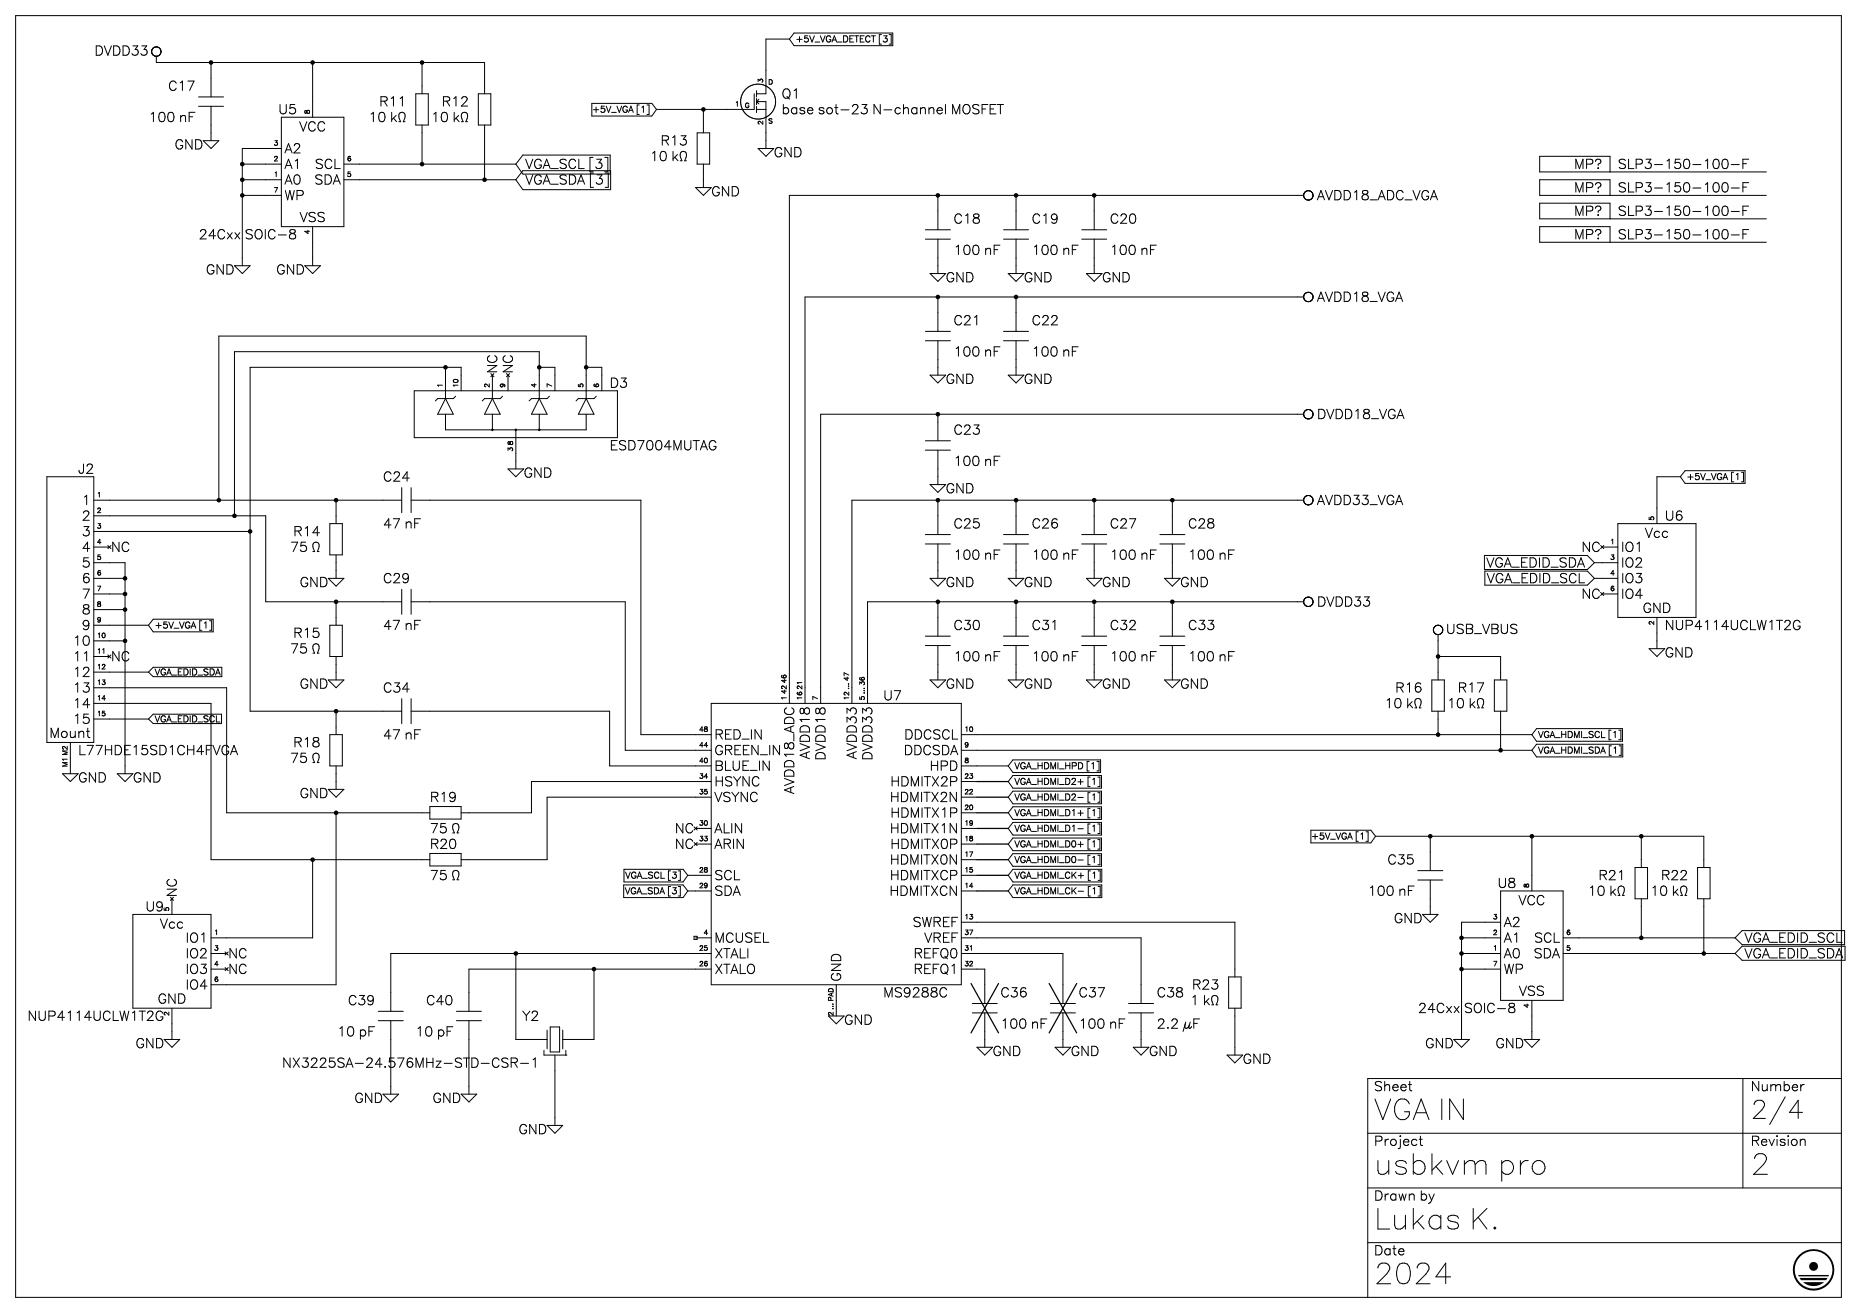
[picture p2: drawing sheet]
<svg xmlns="http://www.w3.org/2000/svg" width="297mm" height="210mm" viewBox="0 0 297 210" stroke-linecap="round" stroke-linejoin="round" font-family="sans-serif">
<defs><g id="words">
<g font-size="5.3">
<text x="219.8" y="179.1">VGA IN</text>
<text x="219.8" y="187.9">usbkvm pro</text>
<text x="280" y="187.9">2</text>
<text x="219.8" y="196.6">Lukas K.</text>
<text x="219.8" y="205.4">2024</text>
</g>
<text font-size="4.6" x="280" y="178.9">2/4</text>
<g font-size="2.4">
<text x="23.7" y="8.9">DVDD33</text>
<text x="75" y="17">R12</text>
<text x="125" y="15.7">Q1</text>
<text x="32.5" y="23.9">GND</text>
<text x="47.5" y="18.2">U5</text>
<text x="50" y="21">VCC</text>
<text x="65" y="19.5">10 kΩ</text>
<text x="75" y="19.5">10 kΩ</text>
<text x="110" y="23.3">R13</text>
<text x="125" y="18.2">base sot-23 N-channel MOSFET</text>
<text x="45.5" y="27">A1</text>
<text x="45.5" y="24.5">A2</text>
<text x="45.5" y="29.5">A0</text>
<text x="54.5" y="29.5">SDA</text>
<text x="84" y="29.5">VGA_SDA [3]</text>
<text x="84" y="27">VGA_SCL [3]</text>
<text x="110" y="25.8">10 kΩ</text>
<text x="123.8" y="25.1">GND</text>
<text x="256.2" y="27">MP?</text>
<text x="258.7" y="27">SLP3-150-100-F</text>
<text x="45.5" y="32">WP</text>
<text x="50" y="35.5">VSS</text>
<text x="113.8" y="31.4">GND</text>
<text x="152.5" y="35.7">C18</text>
<text x="165" y="35.7">C19</text>
<text x="177.5" y="35.7">C20</text>
<text x="210.6" y="32">AVDD18_ADC_VGA</text>
<text x="256.2" y="30.7">MP?</text>
<text x="256.2" y="34.5">MP?</text>
<text x="258.7" y="30.7">SLP3-150-100-F</text>
<text x="258.7" y="34.5">SLP3-150-100-F</text>
<text x="47.5" y="38.2">24Cxx SOIC-8</text>
<text x="152.5" y="40.7">100 nF</text>
<text x="165" y="40.7">100 nF</text>
<text x="177.5" y="40.7">100 nF</text>
<text x="256.2" y="38.2">MP?</text>
<text x="258.7" y="38.2">SLP3-150-100-F</text>
<text x="37.5" y="43.9">GND</text>
<text x="48.7" y="43.9">GND</text>
<text x="151.2" y="45.1">GND</text>
<text x="163.7" y="45.1">GND</text>
<text x="176.2" y="45.1">GND</text>
<text x="152.5" y="52">C21</text>
<text x="165" y="52">C22</text>
<text x="210.6" y="48.2">AVDD18_VGA</text>
<text x="79.5" y="59.7" transform="rotate(-90 79.5 59.7)">NC</text>
<text x="82" y="59.7" transform="rotate(-90 82 59.7)">NC</text>
<text x="152.5" y="57">100 nF</text>
<text x="165" y="57">100 nF</text>
<text x="97.5" y="62">D3</text>
<text x="151.2" y="61.4">GND</text>
<text x="163.7" y="61.4">GND</text>
<text x="97.5" y="72">ESD7004MUTAG</text>
<text x="152.5" y="69.5">C23</text>
<text x="210.6" y="67">DVDD18_VGA</text>
<text x="12.5" y="75.7">J2</text>
<text x="61.2" y="77">C24</text>
<text x="83.8" y="76.4">GND</text>
<text x="152.5" y="74.5">100 nF</text>
<text x="14.5" y="83.2">2</text>
<text x="151.2" y="78.9">GND</text>
<text x="210.6" y="80.7">AVDD33_VGA</text>
<text x="266.3" y="83.2">U6</text>
<text x="14.5" y="88.2">4</text>
<text x="14.5" y="85.7">3</text>
<text x="17.7" y="88.2">NC</text>
<text x="51.2" y="88.2">75 Ω</text>
<text x="51.2" y="85.7">R14</text>
<text x="61.2" y="84.5">47 nF</text>
<text x="152.5" y="89.5">100 nF</text>
<text x="152.5" y="84.5">C25</text>
<text x="165" y="89.5">100 nF</text>
<text x="165" y="84.5">C26</text>
<text x="177.5" y="89.5">100 nF</text>
<text x="177.5" y="84.5">C27</text>
<text x="190" y="89.5">100 nF</text>
<text x="190" y="84.5">C28</text>
<text x="256" y="88.2">NCIO1</text>
<text x="265" y="86">Vcc</text>
<text x="14.5" y="90.7">5</text>
<text x="14.5" y="93.2">6</text>
<text x="14.5" y="95.7">7</text>
<text x="52.5" y="93.9">GND</text>
<text x="61.2" y="93.2">C29</text>
<text x="151.2" y="93.9">GND</text>
<text x="163.7" y="93.9">GND</text>
<text x="176.2" y="93.9">GND</text>
<text x="188.7" y="93.9">GND</text>
<text x="253.5" y="93.2">VGA_EDID_SCL</text>
<text x="253.5" y="90.7">VGA_EDID_SDA</text>
<text x="256" y="95.7">NCIO4</text>
<text x="259.3" y="93.2">IO3</text>
<text x="259.3" y="90.7">IO2</text>
<text x="14.5" y="100.7">9</text>
<text x="14.5" y="98.2">8</text>
<text x="51.2" y="102">R15</text>
<text x="61.2" y="100.7">47 nF</text>
<text x="152.5" y="100.7">C30</text>
<text x="165" y="100.7">C31</text>
<text x="177.5" y="100.7">C32</text>
<text x="190" y="100.7">C33</text>
<text x="210.6" y="97">DVDD33</text>
<text x="231.3" y="101.4">USB_VBUS</text>
<text x="265" y="98">GND</text>
<text x="266.3" y="100.7">NUP4114UCLW1T2G</text>
<text x="14.5" y="105.7">11NC</text>
<text x="14.5" y="103.2">10</text>
<text x="51.2" y="104.5">75 Ω</text>
<text x="152.5" y="105.7">100 nF</text>
<text x="165" y="105.7">100 nF</text>
<text x="177.5" y="105.7">100 nF</text>
<text x="190" y="105.7">100 nF</text>
<text x="266.3" y="105.1">GND</text>
<text x="14.5" y="110.7">13</text>
<text x="14.5" y="108.2">12</text>
<text x="14.5" y="113.2">14</text>
<text x="52.5" y="110.1">GND</text>
<text x="61.2" y="110.7">C34</text>
<text x="127" y="113" transform="rotate(-90 127 113)">AVDD18_ADC</text>
<text x="129.5" y="113" transform="rotate(-90 129.5 113)">AVDD18</text>
<text x="132" y="113" transform="rotate(-90 132 113)">DVDD18</text>
<text x="137" y="113" transform="rotate(-90 137 113)">AVDD33</text>
<text x="139.5" y="113" transform="rotate(-90 139.5 113)">DVDD33</text>
<text x="141.3" y="112">U7</text>
<text x="151.2" y="110.1">GND</text>
<text x="163.7" y="110.1">GND</text>
<text x="176.2" y="110.1">GND</text>
<text x="188.7" y="110.1">GND</text>
<text x="227.5" y="113.2">10 kΩ</text>
<text x="227.5" y="110.7">R16</text>
<text x="237.5" y="113.2">10 kΩ</text>
<text x="11.2" y="118">Mount</text>
<text x="14.5" y="115.7">15</text>
<text x="51.2" y="119.5">R18</text>
<text x="61.2" y="118.2">47 nF</text>
<text x="114.3" y="118.2">RED_IN</text>
<text x="12.5" y="120.7">L77HDE15SD1CH4FVGA</text>
<text x="12.5" y="125.1">GND</text>
<text x="21.3" y="125.1">GND</text>
<text x="51.2" y="122">75 Ω</text>
<text x="114.3" y="123.2">BLUE_IN</text>
<text x="114.3" y="125.7">HSYNC</text>
<text x="114.3" y="120.7">GREEN_IN</text>
<text x="153.2" y="125.7">HDMITX2P</text>
<text x="153.2" y="123.2">HPD</text>
<text x="52.5" y="127.6">GND</text>
<text x="68.8" y="128.2">R19</text>
<text x="114.3" y="128.2">VSYNC</text>
<text x="153.2" y="128.2">HDMITX2N</text>
<text x="153.2" y="130.7">HDMITX1P</text>
<text x="68.8" y="135.7">R20</text>
<text x="68.8" y="133.2">75 Ω</text>
<text x="111" y="133.2">NCALIN</text>
<text x="111" y="135.7">NCARIN</text>
<text x="153.2" y="133.2">HDMITX1N</text>
<text x="153.2" y="135.7">HDMITX0P</text>
<text x="28.3" y="143.5" transform="rotate(-90 28.3 143.5)">NC</text>
<text x="68.8" y="140.7">75 Ω</text>
<text x="114.3" y="140.7">SCL</text>
<text x="114.3" y="143.2">SDA</text>
<text x="153.2" y="143.2">HDMITXCN</text>
<text x="153.2" y="138.2">HDMITX0N</text>
<text x="153.2" y="140.7">HDMITXCP</text>
<text x="226.2" y="138.2">C35</text>
<text x="242.5" y="142">U8</text>
<text x="260" y="143.2">10 kΩ</text>
<text x="270" y="143.2">10 kΩ</text>
<text x="270" y="140.7">R22</text>
<text x="26.2" y="145.7">U9</text>
<text x="27.5" y="148.5">Vcc</text>
<text x="227.5" y="147.6">GND</text>
<text x="240.5" y="148.2">A2</text>
<text x="245" y="144.7">VCC</text>
<text x="33.2" y="155.7">IO3NC</text>
<text x="33.2" y="153.2">IO2NC</text>
<text x="114.3" y="155.7">XTALO</text>
<text x="114.3" y="150.7">MCUSEL</text>
<text x="114.3" y="153.2">XTALI</text>
<text x="153.2" y="153.2">REFQ0</text>
<text x="240.5" y="155.7">WP</text>
<text x="240.5" y="150.7">A1</text>
<text x="240.5" y="153.2">A0</text>
<text x="249.5" y="153.2">SDA</text>
<text x="279" y="150.7">VGA_EDID_SCL</text>
<text x="279" y="153.2">VGA_EDID_SDA</text>
<text x="27.5" y="160.5">GND</text>
<text x="33.2" y="158.2">IO4</text>
<text x="60" y="160.7">C39</text>
<text x="72.5" y="160.7">C40</text>
<text x="134.5" y="157" transform="rotate(-90 134.5 157)">GND</text>
<text x="141.3" y="159.5">MS9288C</text>
<text x="160" y="159.5">C36</text>
<text x="172.5" y="159.5">C37</text>
<text x="185" y="159.5">C38</text>
<text x="195" y="160.7">1 kΩ</text>
<text x="195" y="158.2">R23</text>
<text x="242.5" y="162">24Cxx SOIC-8</text>
<text x="245" y="159.2">VSS</text>
<text x="26.2" y="163.2">NUP4114UCLW1T2G</text>
<text x="26.2" y="167.6">GND</text>
<text x="60" y="165.7">10 pF</text>
<text x="86.2" y="163.2">Y2</text>
<text x="135" y="163.9">GND</text>
<text x="160" y="164.5">100 nF</text>
<text x="172.5" y="164.5">100 nF</text>
<text x="185" y="164.5">2.2 µF</text>
<text x="232.5" y="167.6">GND</text>
<text x="243.7" y="167.6">GND</text>
<text x="158.7" y="168.9">GND</text>
<text x="171.3" y="168.9">GND</text>
<text x="183.8" y="168.9">GND</text>
<text x="198.7" y="170.1">GND</text>
<text x="61.2" y="176.4">GND</text>
<text x="73.7" y="176.4">GND</text>
<text x="219.8" y="174.5">Sheet</text>
<text x="280" y="174.5">Number</text>
<text x="87.5" y="181.4">GND</text>
<text x="219.8" y="183.2">Project</text>
<text x="280" y="183.2">Revision</text>
<text x="219.8" y="192">Drawn by</text>
<text x="219.8" y="200.7">Date</text>
</g>
<g font-size="1.6">
<text x="127.2" y="6.7">+5V_VGA_DETECT [3]</text>
<text x="269.8" y="76.7">+5V_VGA [1]</text>
<text x="24.7" y="100.5">+5V_VGA [1]</text>
<text x="24.7" y="108">VGA_EDID_SDA</text>
<text x="24.7" y="115.5">VGA_EDID_SCL</text>
<text x="246" y="118">VGA_HDMI_SCL [1]</text>
<text x="162.3" y="123">VGA_HDMI_HPD [1]</text>
<text x="162.3" y="125.5">VGA_HDMI_D2+ [1]</text>
<text x="246" y="120.5">VGA_HDMI_SDA [1]</text>
<text x="162.3" y="130.5">VGA_HDMI_D1+ [1]</text>
<text x="162.3" y="128">VGA_HDMI_D2- [1]</text>
<text x="162.3" y="133">VGA_HDMI_D1- [1]</text>
<text x="162.3" y="138">VGA_HDMI_D0- [1]</text>
<text x="162.3" y="135.5">VGA_HDMI_D0+ [1]</text>
<text x="109" y="140.5">VGA_SCL [3]</text>
<text x="109" y="143">VGA_SDA [3]</text>
<text x="162.3" y="140.5">VGA_HDMI_CK+ [1]</text>
<text x="162.3" y="143">VGA_HDMI_CK- [1]</text>
</g>
<g font-size="1.2">
<text x="118.2" y="17">1G</text>
<text x="122" y="13.2" transform="rotate(-90 122 13.2)">3</text>
<text x="122.9" y="13.5">D</text>
<text x="44.5" y="23.3">3</text>
<text x="49.5" y="18.2" transform="rotate(-90 49.5 18.2)">8</text>
<text x="122" y="19.2" transform="rotate(-90 122 19.2)">2</text>
<text x="122.9" y="19.8">S</text>
<text x="44.5" y="25.8">2</text>
<text x="55.5" y="28.2">5</text>
<text x="55.5" y="25.8">6</text>
<text x="49.5" y="36.7" transform="rotate(-90 49.5 36.7)">4</text>
<text x="70.7" y="62" transform="rotate(-90 70.7 62)">1</text>
<text x="73.2" y="62" transform="rotate(-90 73.2 62)">10</text>
<text x="78.2" y="62" transform="rotate(-90 78.2 62)">2</text>
<text x="80.7" y="62" transform="rotate(-90 80.7 62)">9</text>
<text x="85.7" y="62" transform="rotate(-90 85.7 62)">4</text>
<text x="88.2" y="62" transform="rotate(-90 88.2 62)">7</text>
<text x="93.3" y="62" transform="rotate(-90 93.3 62)">5</text>
<text x="95.8" y="62" transform="rotate(-90 95.8 62)">6</text>
<text x="82" y="70.5" transform="rotate(-90 82 70.5)">3 8</text>
<text x="15.5" y="82">2</text>
<text x="15.5" y="79.5">1</text>
<text x="264.5" y="83.2" transform="rotate(-90 264.5 83.2)">5</text>
<text x="15.5" y="87">4</text>
<text x="15.5" y="84.5">3</text>
<text x="15.5" y="89.5">5</text>
<text x="258.2" y="89.5">3</text>
<text x="15.5" y="92">6</text>
<text x="15.5" y="94.5">7</text>
<text x="258.2" y="92">4</text>
<text x="258.2" y="94.5">6</text>
<text x="15.5" y="99.5">9</text>
<text x="15.5" y="97">8</text>
<text x="15.5" y="102">10</text>
<text x="264.5" y="99.2" transform="rotate(-90 264.5 99.2)">2</text>
<text x="15.5" y="104.5">11</text>
<text x="15.5" y="107">12</text>
<text x="15.5" y="109.5">13</text>
<text x="15.5" y="112">14</text>
<text x="125.8" y="112" transform="rotate(-90 125.8 112)">1 42 46</text>
<text x="128.2" y="112" transform="rotate(-90 128.2 112)">16 21</text>
<text x="130.7" y="112" transform="rotate(-90 130.7 112)">7</text>
<text x="135.7" y="112" transform="rotate(-90 135.7 112)">12 ... 47</text>
<text x="138.3" y="112" transform="rotate(-90 138.3 112)">5 ... 36</text>
<text x="10.7" y="119.3" transform="rotate(-90 10.7 119.3)">M1 M2</text>
<text x="15.5" y="114.5">15</text>
<text x="113.2" y="119.5">44</text>
<text x="113.2" y="117">48</text>
<text x="154.2" y="117">10</text>
<text x="154.2" y="119.5">9</text>
<text x="113.2" y="122">40</text>
<text x="154.2" y="124.5">23</text>
<text x="154.2" y="122">8</text>
<text x="113.2" y="132">30</text>
<text x="113.2" y="127">35</text>
<text x="154.2" y="129.5">20</text>
<text x="154.2" y="127">22</text>
<text x="154.2" y="132">19</text>
<text x="113.2" y="134.5">33</text>
<text x="154.2" y="134.5">18</text>
<text x="154.2" y="137">17</text>
<text x="113.2" y="139.5">28</text>
<text x="113.2" y="142">29</text>
<text x="154.2" y="142">14</text>
<text x="154.2" y="139.5">15</text>
<text x="244.5" y="142" transform="rotate(-90 244.5 142)">8</text>
<text x="27" y="145.7" transform="rotate(-90 27 145.7)">5</text>
<text x="34.3" y="149.5">1</text>
<text x="113.2" y="149.5">4</text>
<text x="154.2" y="149.5">37</text>
<text x="154.2" y="147">13</text>
<text x="239.5" y="149.5">2</text>
<text x="239.5" y="147">3</text>
<text x="250.5" y="149.5">6</text>
<text x="34.3" y="154.5">4</text>
<text x="34.3" y="152">3</text>
<text x="113.2" y="154.5">26</text>
<text x="113.2" y="152">25</text>
<text x="154.2" y="154.5">32</text>
<text x="154.2" y="152">31</text>
<text x="250.5" y="152">5</text>
<text x="27" y="161.7" transform="rotate(-90 27 161.7)">2</text>
<text x="34.3" y="157">6</text>
<text x="133.2" y="158" transform="rotate(-90 133.2 158)">2 ... PAD</text>
<text x="244.5" y="160.5" transform="rotate(-90 244.5 160.5)">4</text>
</g>
</g></defs>
<g fill="none" stroke="#000" stroke-width=".16">
<path d="M2.5 2.5h292v205h-292zM15.4 7.3h.5a.8 .8 0 0 1 .5 .8 .8 .8 0 0 1-.5 .7h-.5zM16.7 7.3l.5 1.5 .6-1.5M18.2 7.3h.5a.8 .8 0 0 1 .5 .8 .8 .8 0 0 1-.5 .7h-.5zM19.7 7.3h.5a.8 .8 0 0 1 .5 .8 .8 .8 0 0 1-.5 .7h-.5zM21.3 7.3h.7l-.4 .6a.5 .5 0 0 1 .4 .8 .5 .5 0 0 1-.9-.1M22.5 8.6a.49 .49 0 0 0 .8 .2M22.7 7.3h.8l-.5 .6h.2M24.2 18.2l.3-.2v1.5M25 9v1h52.5v5M25.6 18a.49 .49 0 0 1 .7 .2 .76 .76 0 0 1-.5 1.3 .96 .96 0 0 1-.2-1.5zM27 18a.49 .49 0 0 1 .7 .2 .76 .76 0 0 1-.4 1.3 .96 .96 0 0 1-.3-1.5z"/>
<path d="M28.2 13.3a.55 .55 0 0 0-.7-.3 .55 .55 0 0 0-.4 .5 .66 .66 0 0 0 .2 .7 .66 .66 0 0 0 .7 .2l.2-.3M28.8 13.2l.4-.2v1.5M28.9 18.5v1M28.9 18.7l.3-.2h.4l.1 1M30 13h1l-.7 1.5M30.3 18.7h.5M31.2 18h-.9v1.5M31.7 15.5h4.1M31.7 17h4.1M33.7 10v5.5M33.7 17v4.2M44.8 16.7v1.1a.51 .51 0 0 0 .5 .4 .51 .51 0 0 0 .5-.4v-1.1"/>
<path d="M45 18.7h10v17.5h-10zM46.3 17.9a.49 .49 0 0 0 .8 .2M47.1 16.7h-.7v.7l.2-.2 .5 .1M47.9 19.5l.6 1.5 .6-1.5M50 10v6.2M59.4 18.2l.3-.2v1.5M60.8 18a.49 .49 0 0 1 .7 .2 .76 .76 0 0 1-.5 1.3 .96 .96 0 0 1-.2-1.5zM60.9 16.2l.9-.1 .1-.2v-.3l-.3-.1h-.7v1.5M61.4 16.2l.5 .8M62.6 15.7l.3-.2v1.5M62.6 18v1.5M62.9 18.9l.5 .6"/>
<path d="M63.4 18.5l-.8 .7M64 15.7l.4-.2v1.5M64.6 18a.59 .59 0 0 0-.8 .2 .59 .59 0 0 0 .1 .8l.2 .5h-.3M66.5 20v-5h2v5M67.5 10v5M67.5 20v6.2M70.9 16.2l.9-.1 .1-.2v-.3l-.3-.1h-.7v1.5M71.4 16.2l.5 .8M72.6 15.7l.3-.2v1.5M72.9 18.9l.5 .6M73.4 18.5l-.8 .7M74.4 15.5h-.4l-.1 .3"/>
<path d="M74.5 16.2l-.7 .8h1M74.6 18a.59 .59 0 0 0-.8 .2 .59 .59 0 0 0 .1 .8l.2 .5h-.3M76.5 15v5M77.5 20v8.7M78.5 15v5M94.7 16.5h9.5l.8 1-.8 1.1h-9.5zM94.9 17.5h.9M95.3 17.1v.9M96.7 17h-.5l-.1 .4a.35 .35 0 0 1 .6 0 .35 .35 0 0 1-.1 .5 .35 .35 0 0 1-.5-.1M97 17l.3 1 .4-1M97.8 18h.8M98.7 17l.3 1 .4-1"/>
<path d="M100.3 17.2a.37 .37 0 0 0-.4-.2 .37 .37 0 0 0-.3 .4v.2a.36 .36 0 0 0 .4 .4 .36 .36 0 0 0 .3-.4h-.2M100.5 18l.4-1 .4 1M100.7 17.6h.4M102.2 16.8h-.3v1.5h.3M102.7 17.2l.2-.2v1M103.5 16.8h.3v1.5h-.3M112.5 17.5v3.7M117.8 16.4l.1-.2v.8M118.8 17.6a2.8 2.8 0 0 0 2 1.4M120.6 15v2.5h-15.6M120.8 13.5a2.8 2.8 0 0 0-2.3 2.3M121 17.5h1.5"/>
<path d="M121 16.2h1.5v7.5M121 14.5v1M121 15.7v1M121 17v1M121 16.2l.4 .4M121.2 16.2h.1M121.2 19.5l.1 .3h.1M121.4 15.9l-.4 .3M122 19.4v.5l-.4-.4M122 13.6l.6 .2M122.6 18.7l-.2 .1M122.8 13.9a2.8 2.8 0 0 1 .2 4.6"/>
<path d="M126.3 6.2h-3.8v8.8h-1.5M126.3 6.2l.7 1.1h15.8M142.8 5.3h-15.8l-.7 .9M29.2 22.7a.55 .55 0 0 0-.6-.4 .55 .55 0 0 0-.5 .6 .66 .66 0 0 0 .2 .7 .66 .66 0 0 0 .7 .2l.2-.3v-.2h-.3M30.7 22.3v1.5l-1-1.5v1.5M32 22.4l-.7-.1v1.5h.7M32.1 37.1l.3-.4 .5 .2a.47 .47 0 0 1-.2 .6l-.7 .7h1M34.5 37.7h-1.1l.7-1v1.5M35.9 37.1a.55 .55 0 0 0-.6-.4 .55 .55 0 0 0-.4 .6 .66 .66 0 0 0 .1 .7 .66 .66 0 0 0 .7 .1l.2-.2M36.4 37.2l.7 1M37.1 37.2l-.7 1M37.6 37.2l.8 1"/>
<path d="M38.4 37.2l-.8 1M38.8 26.2h6.2M38.8 31.2h6.2M38.8 28.7h6.2M40.4 36.9a.56 .56 0 0 0-.6-.2 .56 .56 0 0 0-.4 .4l.1 .2 .7 .3 .2 .4a.66 .66 0 0 1-1 0M41.1 36.8a.72 .72 0 0 1 .8 .3 .72 .72 0 0 1-.1 .9 .55 .55 0 0 1-.6 .2 .55 .55 0 0 1-.4-.6 .91 .91 0 0 1 .3-.8zM42.4 36.7v1.5M43.9 30h.5l-.4 .7M43.9 23.1l.3 .2M44 22.5h.4l-.3 .3h.1M44 37.1a.55 .55 0 0 0-.6-.4 .55 .55 0 0 0-.5 .6 .66 .66 0 0 0 .2 .7 .66 .66 0 0 0 .7 .1l.2-.2M44 27.6l.2-.1v.7"/>
<path d="M44.2 25h-.2l-.1 .2M44.2 25.4l-.3 .4h.5M44.5 37.6h1.3M45 23.7h-6.2v17.5M46.9 36.7l-.5 .1a.3 .3 0 0 0 .2 .5l.3 .1M47 37.3a.54 .54 0 0 0-.6 .2 .54 .54 0 0 0 0 .6l.5 .1M48 34l.6 1.5 .5-1.5M50 38.7v2.5M51.5 28.2a.56 .56 0 0 0-.5-.3 .56 .56 0 0 0-.5 .4l.1 .2 .8 .3 .1 .5a.66 .66 0 0 1-1 0M51.6 25.7a.56 .56 0 0 0-.6-.3 .56 .56 0 0 0-.4 .4l.1 .2 .7 .3 .2 .5a.66 .66 0 0 1-1 0M52 28h.5a.8 .8 0 0 1 .5 .7 .8 .8 0 0 1-.5 .8h-.5zM53.1 25.8a.55 .55 0 0 0-.7-.3 .55 .55 0 0 0-.4 .5 .66 .66 0 0 0 .1 .8 .66 .66 0 0 0 .8 .1l.2-.3"/>
<path d="M53.5 29h.7M53.6 25.5v1.5h.8M53.9 28l-.6 1.5M55 26.2h27.5M57.5 28.7h25M82.5 28.7l1.1 1.6h14.1M82.5 26.2l1.1 1.6h14M97.6 24.8h-14l-1.1 1.4M97.7 27.3h-14.1l-1.1 1.4M104.4 24.5l.3-.3v1.5M105.8 24.3a.49 .49 0 0 1 .7 .2 .76 .76 0 0 1-.5 1.2 .96 .96 0 0 1-.2-1.4zM105.9 22.4h.9l.1-.3v-.2l-.3-.2h-.7v1.5"/>
<path d="M106.4 22.4l.5 .8M107.6 22l.3-.3v1.5M107.6 24.2v1.5M107.9 25.1l.5 .6M108.4 24.7l-.8 .7M108.8 22.9a.49 .49 0 0 0 .8 .2M108.9 21.7h.8l-.4 .6h.2M109.6 24.3a.59 .59 0 0 0-.8 .1 .59 .59 0 0 0 .1 .8l.2 .5h-.3M111.3 30h2.5l-1.3 1.2zM111.5 21.2v5M112.5 26.2v3.8M113.5 21.2v5"/>
<path d="M121.2 23.7h2.6l-1.3 1.3zM148 36.7h4M148 38.2h4M150 31.2v5.5M150 38.2v5.5M160.5 36.7h4M160.5 38.2h4M162.5 31.2v5.5M162.5 38.2v5.5M173 36.7h4M173 38.2h4M175 31.2v5.5"/>
<path d="M175 38.2v5.5M208.5 31.2h-82.2v78.8M208.5 31.2v.1M208.5 31.3l.2 .5 .5 .2M208.6 31l-.1 .2M208.6 30.9v.1M208.9 30.6l-.3 .3M208.9 30.6h.1M209.2 30.5l-.3 .1M209.2 32h.1M209.2 30.5l.6 .2M209.2 30.5h.1"/>
<path d="M209.5 31.9l-.3 .1M209.6 31.9h-.1M209.8 31.8l-.2 .1M252 27v-1.5l.6 1.5 .6-1.5v1.5M252 30.7v-1.5l.6 1.5 .6-1.5v1.5M252 34.5v-1.5l.6 1.5 .6-1.5v1.5M252 38.2v-1.5l.6 1.5 .6-1.5v1.5M253.7 26.2h.7a.39 .39 0 0 0 .4-.3 .39 .39 0 0 0-.4-.4h-.7v1.5M253.7 30h.7a.39 .39 0 0 0 .4-.4 .39 .39 0 0 0-.4-.4h-.7v1.5M253.7 33.7h.7a.39 .39 0 0 0 .4-.3 .39 .39 0 0 0-.4-.4h-.7v1.5M253.7 37.5h.7a.39 .39 0 0 0 .4-.4 .39 .39 0 0 0-.4-.4h-.7v1.5M255.6 26.8v.2z"/>
<path d="M255.6 38.1v.1zM255.6 30.6v.1zM255.6 34.3v.2zM255.8 25.5h-.5l-.1 .3M255.8 29.2l-.5 .1-.1 .3M255.8 33h-.5l-.1 .3M255.8 36.7l-.5 .1-.1 .3M255.9 26.1l-.3 .1v.3M255.9 29.9l-.3 .1v.2M255.9 33.6l-.3 .1v.3M255.9 37.4l-.3 .1v.2M257.5 25h-11.3v2.5h36.3"/>
<path d="M257.5 28.7h-11.3v2.5h36.3M257.5 32.5h-11.3v2.5h36.3M257.5 36.2h-11.3v2.5h36.3M278.8 26.2h.5M278.8 37.4h.5M278.8 29.9h.5M278.8 33.7h.5M279.7 25.5h-.9v1.5M279.7 29.2h-.9v1.5M279.7 33h-.9v1.5M279.7 36.7h-.9v1.5M34.2 42.7a.55 .55 0 0 0-.6-.4 .55 .55 0 0 0-.5 .6 .66 .66 0 0 0 .2 .7 .66 .66 0 0 0 .7 .2l.2-.3v-.2h-.3"/>
<path d="M35.7 42.3v1.5l-1-1.5v1.5M37 42.4l-.7-.1v1.5h.7M45.5 42.7a.55 .55 0 0 0-.7-.4 .55 .55 0 0 0-.4 .6 .66 .66 0 0 0 .1 .7 .66 .66 0 0 0 .7 .2l.3-.3v-.2h-.4M47 42.3v1.5l-1-1.5v1.5M48.2 42.4l-.7-.1v1.5h.7M71.3 58.7v5M78.8 60v3.7M81.2 60v2.5M86.3 58.7h2.4v3.8M93.7 58.7h2.6v3.8M148 53h4M148 54.5h4"/>
<path d="M148.7 60h2.5l-1.2 1.2zM148.7 43.7h2.5l-1.2 1.3zM150 47.5v5.5M150 54.5v5.5M160.5 53h4M160.5 54.5h4M161.2 60h2.5l-1.2 1.2zM161.2 43.7h2.5l-1.2 1.3zM162.5 47.5v5.5M162.5 54.5v5.5M173.7 43.7h2.5l-1.2 1.3zM208.5 47.5h-79.7v62.5"/>
<path d="M208.5 47.5v.2M208.5 47.3v.2M208.5 47.7h.1M208.5 47.3h.1M208.5 47.7l.2 .4M208.7 48.1h.1M208.8 48.1l.1 .1M208.9 46.8l-.4 .5M208.9 48.2h.1M208.9 46.8h.1M208.9 48.2h.3M209.2 46.8h-.3"/>
<path d="M209.2 48.2h.1M209.2 46.8h.3M209.2 46.8h.1M209.5 48.2h-.3M209.5 46.8h.1M209.6 48.2h-.1M209.6 46.8l.1 .1M209.7 46.9h.1M209.7 46.9l.1 .1M209.8 48l-.2 .2M209.8 47h.1M209.8 48h.1"/>
<path d="M7.5 76.2h7.5v42.5h-7.5zM13.5 79.5l.4-.3v1.5M15 80h49.2M53.7 80v3.7M64.2 78v4M65.8 80h36.7v37.5h11.3M65.8 78v4M66.2 62.5h32.6v7.5h-32.6zM71.3 63.7l1.2 2.5h-2.5zM71.3 66.2v2.5h22.4v-2.5M72.9 63.4l-.4 .3h-2.5l-.4 .4M73.7 62.5v-3.8h-33.7v55h24.2"/>
<path d="M78.8 66.2v2.5M78.8 63.7l1.2 2.5h-2.5zM80.4 63.4l-.4 .3h-2.5l-.4 .4M81.2 70.8l.2 .3 .1-.1 .1-.2M81.2 72v-.4l.3 .3a.25 .25 0 0 1 .4-.2 .25 .25 0 0 1 0 .4M81.2 75h2.6l-1.3 1.2zM81.5 70.7l.3 .4 .2-.1v-.2M82.5 68.7v6.3M86.3 63.7l1.2 2.5h-2.5zM86.3 63.7v-7.5h-48.8v26.3M86.3 66.2v2.5M87.9 63.4l-.4 .3h-2.5l-.4 .4"/>
<path d="M93.7 63.7v-10h-58.7v26.3M93.7 63.7l1.3 2.5h-2.5zM95.4 63.4l-.4 .3h-2.5l-.4 .4M148 70.5h4M148 72h4M148.7 77.5h2.5l-1.2 1.2zM150 66.2v4.3M150 72v5.5M150 80v5.5M162.5 80v5.5M175 80v5.5M187.5 80v5.5"/>
<path d="M208.5 80h-72.3v30M208.5 66.2h-77.3v43.8M208.5 80v.1M208.5 66.2v.2M208.5 66.4h.1M208.5 66.4l.2 .4M208.5 79.7v.3M208.6 79.7h-.1M208.6 79.6v.1M208.6 65.8l-.1 .4M208.6 79.6h.1M208.6 65.8h.1"/>
<path d="M208.7 66.8h.1M208.8 66.8l.4 .2M208.9 79.3l-.3 .3M208.9 65.6l-.3 .2M208.9 79.3h.1M208.9 65.6h.1M209.2 79.3h-.3M209.2 65.5l-.3 .1M209.2 67h.1M209.2 79.3l.5 .1M209.2 79.3h.1M209.2 65.5l.3 .1"/>
<path d="M209.2 65.5h.1M209.5 66.9l-.3 .1M209.5 65.6h.1M209.6 66.9h-.1M209.6 65.6h.1M209.7 79.4h.1M209.7 65.6v.1M209.7 79.4l.1 .1M209.7 65.7h.1M209.8 66.8l-.2 .1M209.8 79.5h.1M209.8 65.7h.1"/>
<path d="M209.8 66.8h.1M209.8 65.7l.2 .3M209.9 66.7l-.1 .1M209.9 66.6v.1M210 66h.1M210 66v.4M210 66.4l-.1 .2M210 66.4h.1M268.8 76.2h-3.8v7.5M268.8 76.2l.7 1.1h9.6M279.1 75.3h-9.6l-.7 .9M13.3 85.4a.44 .44 0 0 0 .6 .3"/>
<path d="M13.3 90.4a.44 .44 0 0 0 .6 .3M13.3 94.2h1l-.7 1.5M13.4 92.7v.3l.5 .2M13.4 84.2h.8l-.4 .6h.2M13.9 92.3a.47 .47 0 0 0-.5 .4M13.9 81.7l-.4 .1-.1 .3M13.9 91.7h-.1a.76 .76 0 0 0-.4 1M13.9 96.7l-.5 .1a.3 .3 0 0 0 .2 .5l.3 .1M14 86.7l-.7 1h1.1M14 82.5l-.7 .7h1M14 99.3a.47 .47 0 0 0-.7 .4 .47 .47 0 0 0 .7 .4M14 97.3a.54 .54 0 0 0-.6 .2 .54 .54 0 0 0 0 .6l.5 .1"/>
<path d="M14.1 89.2h-.7v.7l.5-.2M15 87.5h2.5M15 85h25M15 82.5h27.5v13.7h21.7M15 90h5v33.7M15 92.5h5M15 100h8.8M15 95h5M15 97.5h5M23.8 100l.7 1.1h9.6M34.1 99h-9.6l-.7 1M46.6 86.7h1l-.7 1.5"/>
<path d="M47.2 84.9h.8l.2-.3-.1-.2-.3-.2h-.6v1.5M47.7 84.9l.5 .8M48.8 84.5l.4-.3v1.5M48.9 86.7h-.7l-.1 .7a.53 .53 0 0 1 .8-.1 .53 .53 0 0 1-.1 .8 .53 .53 0 0 1-.8-.2M49.2 92.7a.55 .55 0 0 0-.6-.4 .55 .55 0 0 0-.5 .6 .66 .66 0 0 0 .2 .7 .66 .66 0 0 0 .7 .2l.2-.3v-.2h-.3M50.6 86.7a.61 .61 0 0 0-.6 .3 .61 .61 0 0 0 .1 .7l.2 .5h-.3M50.7 92.3v1.5l-1-1.5v1.5M50.7 84.2l-.7 1h1.1M52 92.4l-.7-.1v1.5h.7M52.7 83.7v5M52.7 100v5M53.7 88.7v2.5"/>
<path d="M53.7 96.2v3.8M54.8 83.7v5M54.8 100v5M64.2 94.2v4M65.8 94.2v4M65.8 96.2h34.2v23.8h13.8M148 85.5h4M148 87h4M148.7 92.5h2.5l-1.2 1.2zM150 87v5.5M150 96.2v5.5M160.5 85.5h4"/>
<path d="M160.5 87h4M161.2 92.5h2.5l-1.2 1.2zM162.5 87v5.5M162.5 96.2v5.5M173 85.5h4M173 87h4M173.7 92.5h2.5l-1.2 1.2zM175 87v5.5M175 96.2v5.5M185.5 85.5h4M185.5 87h4M186.3 92.5h2.4l-1.2 1.2z"/>
<path d="M187.5 87v5.5M187.5 96.2v5.5M208.5 96.2h-69.7v13.8M208.5 96.2v.3M208.5 80.1h.1M208.5 96.1v.1M208.5 80.1l.1 .3M208.5 96.1h.1M208.5 96.5h.1M208.6 96.5v.2M208.6 80.4h.1M208.6 95.9l-.1 .2"/>
<path d="M208.6 80.4l.1 .1M208.6 95.9h.1M208.6 96.7h.1M208.6 96.7l.3 .2M208.7 80.5h.1M208.7 95.8l-.1 .1M208.7 80.5v.1M208.7 95.7v.1M208.7 80.6h.1M208.7 95.7h.1M208.8 80.6l.3 .1h.4M208.8 95.7h-.1"/>
<path d="M208.9 96.9h.1M208.9 96.9l.3 .1M209.2 97h.1M209.5 95.6l-.4-.1-.3 .2M209.5 95.6h.1M209.6 80.7h-.1M209.6 95.6l.4 .5M209.7 96.9l-.5 .1M209.7 96.8v.1M209.8 96.8h-.1M209.8 80.5l-.2 .2M209.8 96.8h.1"/>
<path d="M209.9 96.5l-.1 .3M210 96.5h-.1M210 96.1h.1M210 96.1v.4M237.8 89.2l.6 1.5 .5-1.5M237.9 91.7l.5 1.5 .6-1.5M240.3 89.6a.55 .55 0 0 0-.6-.4 .55 .55 0 0 0-.5 .6 .66 .66 0 0 0 .2 .7 .66 .66 0 0 0 .7 .1l.2-.2v-.3h-.4M240.4 92.1a.55 .55 0 0 0-.7-.4 .55 .55 0 0 0-.4 .6 .66 .66 0 0 0 .1 .7 .66 .66 0 0 0 .7 .1l.3-.2v-.3h-.4M240.6 90.7l.5-1.5 .6 1.5M240.6 93.2l.6-1.5 .6 1.5M240.8 90.2h.7M240.9 92.7h.7"/>
<path d="M241.9 90.7h1.1M241.9 93.2h1.2M243.4 89.9h.5M243.4 92.4h.6M244.3 89.2h-.9v1.5h.9M244.4 91.7h-1v1.5h1M244.7 89.2h.5a.8 .8 0 0 1 .5 .8 .8 .8 0 0 1-.5 .7h-.5zM244.8 91.7h.5a.8 .8 0 0 1 .5 .8 .8 .8 0 0 1-.5 .7h-.5zM246.2 89.2v1.5M246.3 91.7v1.5M246.8 89.2h.5a.8 .8 0 0 1 .5 .8 .8 .8 0 0 1-.5 .7h-.5zM246.9 91.7h.5a.8 .8 0 0 1 .5 .8 .8 .8 0 0 1-.5 .7h-.5z"/>
<path d="M248.1 90.7h1.1M248.1 93.2h1.2M250.5 89.4a.56 .56 0 0 0-.5-.2 .56 .56 0 0 0-.5 .4l.1 .2 .8 .3 .1 .4a.66 .66 0 0 1-1 0M250.6 91.9a.56 .56 0 0 0-.6-.2 .56 .56 0 0 0-.4 .4l.1 .2 .7 .3 .2 .4a.66 .66 0 0 1-1 0M251 89.2h.5a.8 .8 0 0 1 .5 .8 .8 .8 0 0 1-.5 .7h-.5zM252.1 92.1a.55 .55 0 0 0-.7-.4 .55 .55 0 0 0-.4 .6 .66 .66 0 0 0 .1 .7 .66 .66 0 0 0 .8 .1l.2-.2M252.5 90.2h.7M252.6 91.7v1.5h.8M252.9 89.2l-.6 1.5M253.9 88.8h-16.5v2.3h16.5M253.9 91.3h-16.4v2.3h16.4M254.2 86.7v1.5l-1-1.5v1.5"/>
<path d="M254.2 94.2v1.5l-1-1.5v1.5M254.8 94.6a.75 .75 0 0 0 .6 1.1M255.4 86.7a.78 .78 0 0 0-.7 .6 .78 .78 0 0 0 .3 .8M258.7 83.7h12.6v15h-12.6zM263.1 84.5l.6 1.5 .6-1.5M263.2 96.5a.79 .79 0 0 0-.3 .9 .79 .79 0 0 0 .7 .6 .51 .51 0 0 0 .4-.6h-.4M263.8 99.5v.2l.1 .1M263.8 96.5l.2 .3M264.5 99.4v.5l-.4-.4M265 98.7v5M8.2 118v-1.5l.6 1.5 .5-1.5v1.5M10 119.5v.2l.2 .1"/>
<path d="M10.7 119.4v.5l-.3-.4M11.3 118.7v5M12.1 109.5l.3-.3v1.5M12.1 102l.3-.3v1.5M12.1 104.5l.3-.3v1.5M12.1 107l.3-.3v1.5M12.1 112l.3-.3v1.5M12.1 114.5l.3-.3v1.5M13.3 110.4a.49 .49 0 0 0 .8 .2M13.4 100.5a.44 .44 0 0 0 .6 .1M13.4 109.2h.8l-.4 .6h.2M13.5 104.5l.4-.3v1.5"/>
<path d="M13.9 106.7l-.4 .1-.1 .3M14 107.5l-.7 .7h1M14 111.7l-.7 1h1.1M14.1 101.8a.49 .49 0 0 0-.7 .2 .76 .76 0 0 0 .5 1.2l.2-.1M14.1 114.2h-.7v.7l.2-.2 .5 .1M17.5 112.5h16.2v25h35.1M17.5 110h18.7v20h32.6M17.5 115h6.3M17.5 102.5h2.5M17.5 107.5h6.3M23.8 115l.7 .7h10.9M23.8 107.5l.7 .7h11"/>
<path d="M35.4 114.2h-10.9l-.7 .8M35.5 106.7h-11l-.7 .8M46.6 103h1l-.7 1.5M47.2 101.2l.8-.1 .2-.2-.1-.3-.3-.1h-.6v1.5M47.2 118.7l.8-.1 .2-.2-.1-.3-.3-.1h-.6v1.5M47.7 118.7l.5 .8M47.7 101.2l.5 .8M48.8 118.2l.4-.2v1.5M48.8 100.7l.4-.2v1.5M48.9 103h-.7l-.1 .6a.53 .53 0 0 1 .8 0 .53 .53 0 0 1-.1 .8 .53 .53 0 0 1-.8-.2M49.2 108.9a.55 .55 0 0 0-.6-.3 .55 .55 0 0 0-.5 .6 .66 .66 0 0 0 .2 .7 .66 .66 0 0 0 .7 .1l.2-.3v-.2h-.3M50 101.7a.44 .44 0 0 0 .6 .3"/>
<path d="M50.6 103a.61 .61 0 0 0-.6 .3 .61 .61 0 0 0 .1 .7l.2 .5h-.3M50.7 118h-.5a.3 .3 0 0 0 .1 .5l.5 .2M50.7 108.6v1.5l-1-1.5v1.5M50.7 118.5a.54 .54 0 0 0-.6 .3 .54 .54 0 0 0 .1 .6l.5 .1M50.9 100.5h-.7l-.1 .6 .3-.1h.4M52 108.7l-.7-.1v1.5l.7-.1M52.7 117.5v5M53.7 105v2.5M53.7 113.7v3.8M54.8 117.5v5M64.2 111.7v4M65.8 111.7v4"/>
<path d="M65.8 113.7h31.7v8.8h16.3M112.5 116.7h-.6l.4-.5v.8M112.5 119.2h-.6l.4-.5v.8M113 116.2l-.3 .2v.1l.2 .1M113 116.5l-.4 .2 .1 .3h.3M113 118.7l-.4 .5h.6M113.8 112.5h40v45h-40zM125.5 113.6a.75 .75 0 0 0 .7 .7 .75 .75 0 0 0 .8-.7M125.5 115a.84 .84 0 0 1 1.5 .2v.5h-1.5zM126.5 116.3v.7M126.9 118.9v.7M127 117.4v1.1"/>
<path d="M127 116.1l-1.5 .5 1.5 .6M128 118.9l1.5 .6-1.5 .6M128 113.6v.5a.3 .3 0 0 0 .5-.2l.1-.3M128.2 117.7a.84 .84 0 0 1 1.3 .4v.5h-1.5v-.5zM128.2 116.2a.84 .84 0 0 1 1.3 .4v.5h-1.5v-.5zM129.5 113.6v.3a.43 .43 0 0 1-.5 .3 .43 .43 0 0 1-.4-.4M129.5 115.1h-1.5l.2 .3M130.5 118.9l1.5 .6-1.5 .6M130.7 117.7a.84 .84 0 0 1 1.3 .4v.5h-1.5v-.5zM130.7 116.2a.84 .84 0 0 1 1.3 .4v.5h-1.5v-.5zM131 113.5a.54 .54 0 0 0 .3 .6 .54 .54 0 0 0 .6 0l.1-.5M131.2 113.4l-.2 .5a.3 .3 0 0 1-.5 .2v-.5"/>
<path d="M132 115.1h-1.5l.2 .3M135.5 115.5v-.8l.5 .4a.5 .5 0 0 1 .8-.3 .5 .5 0 0 1-.1 .8M135.5 118.9l1.5 .6-1.5 .6M135.5 113.3v.8M135.5 117.9a.84 .84 0 0 1 1.5 .2v.5h-1.5zM135.5 116.4a.84 .84 0 0 1 1.5 .2v.5h-1.5zM137 113.6a.44 .44 0 0 1-.3 .6M138 115.5v-.8l.5 .4a.5 .5 0 0 1 .8-.3 .5 .5 0 0 1-.1 .8M138 118.9l1.5 .6-1.5 .6M138 116.4a.84 .84 0 0 1 1.5 .2v.5h-1.5zM138 117.9a.84 .84 0 0 1 1.5 .2v.5h-1.5zM138.5 113.5v.2l-.5-.4v.8"/>
<path d="M139.4 113.4l.1 .2a.44 .44 0 0 1-.3 .6M144.8 119.2h.5a.8 .8 0 0 1 .5 .8 .8 .8 0 0 1-.5 .7h-.5zM144.9 116.7h.5a.8 .8 0 0 1 .5 .8 .8 .8 0 0 1-.5 .7h-.5zM146.3 119.2h.5a.8 .8 0 0 1 .5 .8 .8 .8 0 0 1-.5 .7h-.5zM146.4 116.7h.5a.8 .8 0 0 1 .5 .8 .8 .8 0 0 1-.5 .7h-.5zM148 101.7h4M148 103.2h4M148.7 108.7h2.5l-1.2 1.3zM148.8 119.6a.55 .55 0 0 0-.6-.4 .55 .55 0 0 0-.4 .6 .66 .66 0 0 0 .1 .7 .66 .66 0 0 0 .7 .1l.2-.2M148.9 117.1a.55 .55 0 0 0-.6-.4 .55 .55 0 0 0-.5 .6 .66 .66 0 0 0 .2 .7 .66 .66 0 0 0 .7 .1l.2-.2M150 103.2v5.5M150.3 119.4a.56 .56 0 0 0-.6-.2 .56 .56 0 0 0-.5 .4l.2 .2 .7 .3 .2 .4a.66 .66 0 0 1-1.1 0"/>
<path d="M150.3 116.9a.56 .56 0 0 0-.5-.2 .56 .56 0 0 0-.5 .4l.2 .2 .7 .3 .1 .4a.66 .66 0 0 1-1 0M150.8 119.2h.4a.8 .8 0 0 1 .6 .8 .8 .8 0 0 1-.6 .7h-.4zM151.8 117.1a.55 .55 0 0 0-.6-.4 .55 .55 0 0 0-.4 .6 .66 .66 0 0 0 .1 .7 .66 .66 0 0 0 .7 .1l.2-.2M152.3 116.7v1.5h.9M153.8 117.5h91.2M153.8 120h91.2M160.5 101.7h4M160.5 103.2h4M161.2 108.7h2.5l-1.2 1.3zM162.5 103.2v5.5M173 101.7h4M173 103.2h4"/>
<path d="M173.7 108.7h2.5l-1.2 1.3zM175 103.2v5.5M185.5 101.7h4M185.5 103.2h4M186.3 108.7h2.4l-1.2 1.3zM187.5 103.2v5.5M221.9 112l.3-.3v1.5M223.3 111.8a.49 .49 0 0 1 .7 .2 .76 .76 0 0 1-.5 1.2 .96 .96 0 0 1-.2-1.4zM223.4 109.9h.9l.1-.3v-.2l-.3-.2h-.7v1.5M223.9 109.9l.5 .8M225.1 109.5l.3-.3v1.5M225.1 111.7v1.5"/>
<path d="M225.4 112.6l.5 .6M225.9 112.2l-.8 .7M226.4 110.2v.3a.47 .47 0 0 0 .7 .1M226.9 109.2h-.1a.76 .76 0 0 0-.4 1M227.1 109.9a.47 .47 0 0 0-.7 .3M227.1 111.8a.59 .59 0 0 0-.8 .1 .59 .59 0 0 0 .1 .8l.2 .5h-.3M229 108.7v5M229.3 100.9h.1M229.3 100.9v.2M229.3 100.5v.4M229.3 100.5h.1M229.3 101.1h.1"/>
<path d="M229.4 101.1v.1M229.4 100.3l-.1 .2M229.4 100.3h.1M229.4 101.2v.1M229.4 101.3h.1M229.5 101.3h.1M229.5 101.3l.1 .1M229.6 101.4h.1M229.6 101.4l.3 .1M229.9 101.5h.1M229.9 100l-.5 .3M229.9 100l.6 .2"/>
<path d="M229.9 100h.1M230 101.5v7.2M230 113.7v3.8M230 105h10v3.7M230.3 101.4l-.3 .1M230.3 101.4h.1M230.4 101.4h-.1M230.4 101.4h.1M230.5 100.2h.1M230.6 100.2v.1M230.6 101.2l-.2 .2M231 108.7v5"/>
<path d="M233.4 109.9h.9l.1-.3v-.2l-.3-.2h-.7v1.5M233.9 109.9l.5 .8M235.1 109.5l.3-.3v1.5M235.4 112.6l.5 .6M235.9 112.2l-.8 .7M236.3 109.2h1l-.7 1.5M237.1 111.8a.59 .59 0 0 0-.8 .1 .59 .59 0 0 0 .1 .8l.2 .5h-.3M239 113.7v-5h2v5M240 113.7v6.3M245 117.5l.8 1.1h13.7M245 120l.8 1.1h13.7M259.5 116.5h-13.7l-.8 1"/>
<path d="M259.5 119h-13.7l-.8 1M263.8 103.7h2.5l-1.3 1.3zM10 123.7h2.5l-1.2 1.3zM10.7 122h-.7l.7 .2-.7 .3h.7M10.7 121.4h-.7l.1 .2M10.7 120.1h-.7l.7 .3-.7 .3h.7M18.7 123.7h2.6l-1.3 1.3zM46.6 120.5h1l-.7 1.5M48.9 120.5h-.7l-.1 .6a.53 .53 0 0 1 .8 0 .53 .53 0 0 1-.1 .8 .53 .53 0 0 1-.8-.2M49.2 126.4a.55 .55 0 0 0-.6-.3 .55 .55 0 0 0-.5 .6 .66 .66 0 0 0 .2 .7 .66 .66 0 0 0 .7 .1l.2-.3v-.2h-.3M50 137.5v12.5h-16.3M50.6 120.5a.61 .61 0 0 0-.6 .3 .61 .61 0 0 0 .1 .7l.2 .5h-.3"/>
<path d="M50.7 126.1v1.5l-1-1.5v1.5M52 126.2l-.7-.1v1.5l.7-.1M53.7 122.5v2.5M53.7 130v27.5h-17.5M68.8 129h4.9v2h-4.9zM68.8 136.5h4.9v2h-4.9zM100 139.5l.4 1 .4-1M101.7 139.7a.37 .37 0 0 0-.4-.2 .37 .37 0 0 0-.3 .4v.2a.36 .36 0 0 0 .4 .4 .36 .36 0 0 0 .3-.4h-.2M104.4 139.6l-.3-.1-.4 .1 .1 .3 .6 .3v.1l-.3 .2-.4-.2M105.4 139.7a.37 .37 0 0 0-.4-.2 .37 .37 0 0 0-.3 .4v.2a.37 .37 0 0 0 .3 .4 .37 .37 0 0 0 .4-.3M105.7 139.5v1h.6M107.2 139.3h-.3v1.5h.3"/>
<path d="M107.6 139.5h.5l-.2 .4a.33 .33 0 0 1 .2 .5 .33 .33 0 0 1-.6-.1M109.2 131.7v1.5l-1-1.5v1.5M109.2 134.2v1.5l-1-1.5v1.5M109.2 139h-9.4v2.1h9.4M110.4 134.2a.75 .75 0 0 0-.7 .8 .75 .75 0 0 0 .7 .7M110.4 131.7a.75 .75 0 0 0-.7 .8 .75 .75 0 0 0 .7 .7M112 123.7h.4l-.2 .3a.25 .25 0 0 1 .2 .4 .25 .25 0 0 1-.5 0M112 126.2h.4l-.2 .3a.25 .25 0 0 1 .2 .4 .25 .25 0 0 1-.5 0M112.5 121.7h-.6l.4-.5v.8M112.6 126.9l.3 .1M112.9 121.2a.39 .39 0 0 0-.3 .4 .39 .39 0 0 0 .3 .4M113.1 126.2h-.4v.4l.2-.1"/>
<path d="M113.2 124.2h-.6l.4-.5v.8M113.8 127.5h-26.3v10h-13.8M113.8 125h-28.8v5h-11.3M125.5 124.5l1.5 .6-1.5 .5M125.5 120.6h1.5M125.5 123.4a.84 .84 0 0 1 1.5 .2v.5h-1.5zM126.5 126v.7M126.9 121.9l.1 .7h-1.5v-.5M127 125.8l-1.5 .6 1.5 .5M129 120.4v.7M129.5 120.2l-1.5 .6 1.5 .6M130.7 120.5a.84 .84 0 0 1 1.3 .4v.5h-1.5v-.5z"/>
<path d="M136.5 120.4v.7M137 120.2l-1.5 .6 1.5 .6M138 120.6a.84 .84 0 0 1 1.5 .3v.5h-1.5zM142.6 126.7v1.5M142.6 131.7v1.5M142.6 136.7v1.5M142.6 139.2v1.5M142.6 127.4h1M142.6 132.4h1M142.6 139.9h1M142.6 137.4h1M142.7 124.2v1.5"/>
<path d="M142.7 129.2v1.5M142.7 134.2v1.5M142.7 124.9h1M142.7 129.9h1M142.7 134.9h1M143.6 126.7v1.5M143.6 131.7v1.5M143.6 136.7v1.5M143.6 139.2v1.5M143.7 124.2v1.5M143.7 129.2v1.5M143.7 134.2v1.5"/>
<path d="M144.2 136.7h.5a.8 .8 0 0 1 .5 .8 .8 .8 0 0 1-.5 .7h-.5zM144.2 139.2h.5a.8 .8 0 0 1 .5 .8 .8 .8 0 0 1-.5 .7h-.5zM144.2 131.7h.5a.8 .8 0 0 1 .5 .8 .8 .8 0 0 1-.5 .7h-.5zM144.2 126.7h.5a.8 .8 0 0 1 .5 .8 .8 .8 0 0 1-.5 .7h-.5zM144.3 129.2h.5a.8 .8 0 0 1 .5 .8 .8 .8 0 0 1-.5 .7h-.5zM144.3 124.2h.5a.8 .8 0 0 1 .5 .8 .8 .8 0 0 1-.5 .7h-.5zM144.3 134.2h.5a.8 .8 0 0 1 .5 .8 .8 .8 0 0 1-.5 .7h-.5zM145.7 128.2v-1.5l.5 1.5 .6-1.5v1.5M145.7 133.2v-1.5l.5 1.5 .6-1.5v1.5M145.7 138.2v-1.5l.5 1.5 .6-1.5v1.5M145.7 125.7v-1.5l.6 1.5 .6-1.5v1.5M145.7 130.7v-1.5l.6 1.5 .6-1.5v1.5"/>
<path d="M145.7 135.7v-1.5l.6 1.5 .6-1.5v1.5M147.4 126.7v1.5M147.4 131.7v1.5M147.4 136.7v1.5M147.4 139.2v1.5M147.5 124.2v1.5M147.5 129.2v1.5M147.5 134.2v1.5M147.8 136.7h.9M147.8 131.7h.9M147.8 126.7h.9M147.8 139.2h.9"/>
<path d="M147.8 124.2h1M147.8 129.2h1M147.8 134.2h1M148.2 126.7v1.5M148.2 131.7v1.5M148.2 136.7v1.5M148.2 139.2v1.5M148.3 124.2v1.5M148.3 129.2v1.5M148.3 134.2v1.5M149 121.7v1.5M149 122.4h1"/>
<path d="M149 126.7l1 1.5M149 131.7l1 1.5M149 139.2l1 1.5M149 136.7l1 1.5M149.1 124.2l1 1.5M149.1 129.2l1 1.5M149.1 134.2l1 1.5M150 121.7v1.5M150 126.7l-1 1.5M150 131.7l-1 1.5M150 139.2l-1 1.5M150 136.7l-1 1.5"/>
<path d="M150.1 124.2l-1 1.5M150.1 129.2l-1 1.5M150.1 134.2l-1 1.5M150.5 122.5h.7a.39 .39 0 0 0 .4-.4 .39 .39 0 0 0-.4-.4h-.7v1.5M150.5 127.1l.3-.4 .5 .2a.47 .47 0 0 1-.1 .6l-.7 .7h1M150.6 124.6l.3-.4 .5 .2a.47 .47 0 0 1-.2 .6l-.7 .7h1M150.7 136.8a.49 .49 0 0 1 .7 .2 .76 .76 0 0 1-.5 1.2 .96 .96 0 0 1-.2-1.4zM150.7 132l.3-.3v1.5M150.8 129.5l.3-.3v1.5M150.8 134.3a.49 .49 0 0 1 .7 .2 .76 .76 0 0 1-.5 1.2 .96 .96 0 0 1-.2-1.4zM151.5 139.6a.55 .55 0 0 0-.6-.4 .55 .55 0 0 0-.4 .6 .66 .66 0 0 0 .1 .7 .66 .66 0 0 0 .7 .1l.2-.2M152 128.2v-1.5l1 1.5"/>
<path d="M152 133.2v-1.5l1 1.5M152 138.2v-1.5l1 1.5M152 125h.7M152 130h.7M152 120.7l.6-1.5 .6 1.5M152 135h.7M152 140h.7M152.2 120.2h.8M152.7 124.2h-.7v1.5M152.7 129.2h-.7v1.5M152.7 134.2h-.7v1.5M152.7 139.2h-.7v1.5"/>
<path d="M152.8 121.8l-.8-.1v1.5l.8-.1M156.3 122.5h4.9M161.2 122.5l.8 1.1h14M162 124h14.2M162 126.5h14.2M162 139h14.2M162 131.5h14.2M162 133.6h14.2M162 129h14.2M162 131.1h14.2M162 128.6h14.2M162 126.1h14.2"/>
<path d="M162 136.5h14.2M162 138.6h14.2M162 134h14.2M162 136.1h14.2M176 121.5h-14l-.8 1M209.7 132.8h9.5l.8 .9-.8 1.1h-9.5zM209.9 133.8h.9M210.3 133.4v.8M211.7 133.2h-.5l-.1 .5a.35 .35 0 0 1 .6-.1 .35 .35 0 0 1-.1 .6 .35 .35 0 0 1-.5-.2M212 133.2l.3 1 .4-1M212.8 134.2h.8M213.7 133.2l.3 1 .4-1"/>
<path d="M215.3 133.5a.37 .37 0 0 0-.4-.3 .37 .37 0 0 0-.3 .4v.2a.36 .36 0 0 0 .4 .4 .36 .36 0 0 0 .3-.4h-.2M215.5 134.2l.4-1 .4 1M215.7 133.9h.4M217.2 133h-.3v1.6h.3M217.7 133.4l.2-.2v1M218.5 133h.3v1.6h-.3M220 133.7h52.5v5M223.2 137.1a.55 .55 0 0 0-.7-.4 .55 .55 0 0 0-.4 .6 .66 .66 0 0 0 .2 .7 .66 .66 0 0 0 .7 .1l.2-.2M223.7 136.7h.8l-.4 .6a.5 .5 0 0 1 .4 .8 .5 .5 0 0 1-.9-.2M225 137.9a.44 .44 0 0 0 .6 .3M225.9 136.7h-.7l-.1 .7 .5-.2M226.8 139.2h3.9"/>
<path d="M228.7 133.7v5.5M245 133.7v6.3M255.9 139.9h.9l.1-.3v-.2l-.3-.2h-.7v1.5M256.4 139.9l.5 .8M257.4 139.6l.3-.4 .5 .2a.47 .47 0 0 1-.1 .6l-.7 .7h1M259 139.5l.4-.3v1.5M262.5 133.7v5M265.9 139.9h.9l.1-.3v-.2l-.3-.2h-.7v1.5M266.4 139.9l.5 .8M267.4 139.6l.3-.4 .5 .2a.47 .47 0 0 1-.1 .6l-.7 .7h1M269.4 139.2l-.4 .1-.1 .3M269.5 140l-.7 .7h1"/>
<path d="M271.5 138.7v5M273.5 138.7v5M21.3 146.2h12.4v15h-12.4zM23.5 144.2v1.1a.51 .51 0 0 0 .5 .4 .51 .51 0 0 0 .5-.4v-1.1M25.1 145.5a.44 .44 0 0 0 .7 .1M25.6 147l.6 1.5 .6-1.5M25.8 144.3a.47 .47 0 0 0-.8 .4 .47 .47 0 0 0 .8 .4M26.5 159.3a.55 .55 0 0 0-.6-.3 .55 .55 0 0 0-.5 .5 .66 .66 0 0 0 .2 .7 .66 .66 0 0 0 .7 .2l.2-.3v-.2h-.4M30 149.2v1.5M30 151.7v1.5M30 154.2v1.5M30 156.7v1.5"/>
<path d="M30.5 157.9a.69 .69 0 0 1 0-.9 .69 .69 0 0 1 .8-.2 .91 .91 0 0 1 .2 1.1M30.6 151.9a.55 .55 0 0 1 .6-.2 .55 .55 0 0 1 .4 .6 .66 .66 0 0 1-.1 .7 .66 .66 0 0 1-.8 .1 .93 .93 0 0 1-.1-1.2zM30.6 154.4a.55 .55 0 0 1 .6-.2 .55 .55 0 0 1 .4 .6 .66 .66 0 0 1-.1 .7 .66 .66 0 0 1-.8 .1 .93 .93 0 0 1-.1-1.2zM30.7 149.3a.79 .79 0 0 0-.2 .8 .79 .79 0 0 0 .7 .6 .87 .87 0 0 0 .1-1.4M32 155.4a.49 .49 0 0 0 .8 .2M32.2 154.2h.8l-.5 .6h.3M32.2 149.5l.4-.3v1.5M32.7 151.7l-.5 .1-.1 .3M32.8 156.7l-.8 1h1.1M32.8 152.5l-.8 .7h1M56.9 159.6a.55 .55 0 0 0-.6-.4 .55 .55 0 0 0-.4 .6 .66 .66 0 0 0 .1 .7 .66 .66 0 0 0 .7 .1l.2-.2M57.5 159.2h.8l-.4 .6a.5 .5 0 0 1 .3 .8 .5 .5 0 0 1-.8-.2"/>
<path d="M59.5 159.3a.47 .47 0 0 0-.7 .4 .47 .47 0 0 0 .7 .4M69.4 159.6a.55 .55 0 0 0-.6-.4 .55 .55 0 0 0-.4 .6 .66 .66 0 0 0 .1 .7 .66 .66 0 0 0 .7 .1l.2-.2M71.9 159.2h-.2a.86 .86 0 0 0 0 1.5h.2M82.5 152.5v13.7h5M95 155v11.2h-5M100 142l.4 1 .4-1M101.7 142.2a.37 .37 0 0 0-.5-.2 .37 .37 0 0 0-.2 .4v.2a.36 .36 0 0 0 .3 .4 .36 .36 0 0 0 .4-.4h-.3M101.9 143l.3-1 .4 1M101.9 140.5l.4-1 .4 1M102 142.6h.5M102 140.1h.5M102.7 143h.8"/>
<path d="M102.8 140.5h.7M104.3 142.1l-.2-.1-.4 .1 .1 .3 .5 .3v.1l-.2 .2-.4-.2M104.7 142h.3a.53 .53 0 0 1 .3 .5 .53 .53 0 0 1-.3 .5h-.3zM105.5 143l.4-1 .4 1M105.7 142.6h.4M107.2 141.8h-.3v1.5h.3M107.6 142h.5l-.2 .4a.33 .33 0 0 1 .2 .5 .33 .33 0 0 1-.6-.1M109.2 141.5h-9.4v2.1h9.4M111 149.7h.5v.5h-.5zM111.3 150h2.5M112 151.4l.1-.2 .3 .2-.5 .6h.5M112 153.9l.1-.2 .3 .2-.5 .6h.5"/>
<path d="M112.6 151.9l.3 .1M112.7 154.2l.2 .3M112.9 154l-.2 .2M113 153.7l-.3 .2v.3M113 148.7l-.4 .5h.6M113.1 151.2h-.4v.4l.2-.1M113.8 152.5h-51.3v9.2M113.8 155h-38.8v6.7M132.5 158.2v.4h.7v-.4M132.9 160v-.4l-.3-.1-.1 .5h.7M133 158.9v.3M133.2 158.8l-.7 .3 .7 .3"/>
<path d="M133.7 157.5v5M142.5 142.4h1M142.5 141.7v1.5M143.5 141.7v1.5M144.1 141.7h.5a.8 .8 0 0 1 .5 .8 .8 .8 0 0 1-.5 .7h-.5zM145.6 143.2v-1.5l.6 1.5 .6-1.5v1.5M145.7 140.7v-1.5l.5 1.5 .6-1.5v1.5M146.4 154.9h.9l.1-.3-.1-.2-.3-.2h-.6v1.5M146.4 152.4h.9l.1-.3-.1-.2-.3-.2h-.6v1.5M146.9 154.9l.5 .8M146.9 152.4l.5 .8M147.2 146.9a.56 .56 0 0 0-.6-.2 .56 .56 0 0 0-.4 .4l.1 .2 .7 .3 .2 .4a.66 .66 0 0 1-1 0"/>
<path d="M147.3 141.7v1.5M147.5 146.7l.4 1.5 .3-1.5 .4 1.5 .4-1.5M147.7 141.7h1M147.9 154.9h.6M147.9 149.2l.6 1.5 .5-1.5M147.9 152.4h.6M148.2 141.7v1.5M148.8 154.2h-.9v1.5h.9M148.8 151.7h-.9v1.5h.9M149 141.7l1 1.5M149.2 154.9h.6M149.2 152.4h.6"/>
<path d="M149.4 147.4h.9l.1-.3-.1-.2-.3-.2h-.6v1.5M149.4 149.9h.9l.1-.3-.1-.2-.3-.2h-.6v1.5M149.9 149.9l.5 .8M149.9 147.4l.5 .8M150 141.7l-1 1.5M150.2 154.2h-1v1.5M150.2 151.7h-1v1.5M150.6 154.4a.55 .55 0 0 1 .6-.2 .55 .55 0 0 1 .4 .6 .66 .66 0 0 1-.1 .7 .66 .66 0 0 1-.7 .1 .93 .93 0 0 1-.2-1.2zM150.6 151.9a.55 .55 0 0 1 .6-.2 .55 .55 0 0 1 .4 .6 .66 .66 0 0 1-.1 .7 .66 .66 0 0 1-.7 .1 .93 .93 0 0 1-.2-1.2zM150.9 149.9h.6M150.9 147.4h.6M151.1 155.4l.4 .5"/>
<path d="M151.1 152.9l.4 .5M151.5 142.1a.55 .55 0 0 0-.7-.4 .55 .55 0 0 0-.4 .6 .66 .66 0 0 0 .1 .7 .66 .66 0 0 0 .7 .1l.3-.2M151.8 149.2h-.9v1.5h.9M151.8 146.7h-.9v1.5h.9M152 143.2v-1.5l1 1.5M152.2 154.5l.4-.3v1.5M152.2 149.9h.6M152.2 147.4h.6M152.8 151.8a.49 .49 0 0 0-.7 .2 .76 .76 0 0 0 .5 1.2l.2-.1M153.2 149.2h-1v1.5M153.2 146.7h-1v1.5M153.8 150h28.7v10.5"/>
<path d="M153.8 147.5h43.7v8.7M153.8 155h3.7v5.5M156.3 152.5h13.7v8M162 141.1h14.2M162 141.5h14.2M162 143.6h14.2M190.8 159.5l.3-.3v1.5M190.9 157.4h.9l.1-.3v-.2l-.3-.2h-.7v1.5M191.4 157.4l.5 .8M192.4 157.1l.3-.4 .5 .2a.47 .47 0 0 1-.1 .6l-.7 .7h1M192.6 159.2v1.5M193.4 159.7l-.8 .7"/>
<path d="M193.8 157.9a.49 .49 0 0 0 .8 .2M193.9 156.7h.8l-.4 .6h.2M194.6 159.3a.59 .59 0 0 0-.8 .1 .59 .59 0 0 0 .1 .8l.2 .5h-.3M196.5 156.2v5M198.5 156.2v5M219.2 142l.3-.3v1.5M220.6 141.8a.49 .49 0 0 1 .7 .2 .76 .76 0 0 1-.5 1.2 .96 .96 0 0 1-.2-1.4zM222 141.8a.49 .49 0 0 1 .7 .2 .76 .76 0 0 1-.5 1.2 .96 .96 0 0 1-.2-1.4zM223.9 142.2v1M223.9 142.5l.4-.3 .3 .1 .1 .9M224.2 146.4a.55 .55 0 0 0-.6-.3 .55 .55 0 0 0-.5 .6 .66 .66 0 0 0 .2 .7 .66 .66 0 0 0 .7 .1l.2-.3v-.2h-.3M225.3 142.4h.5"/>
<path d="M225.7 146.1v1.5l-1-1.5v1.5M226.2 141.7h-.9v1.5M226.8 140.7h3.9M227 146.2l-.7-.1v1.5l.7-.1M228.7 140.7v4.3M233.8 150h6.2M233.8 155h6.2M233.8 152.5h6.2M238.9 153.7h.5l-.4 .8M238.9 146.9l.3 .1M239 146.2h.4l-.3 .3h.1M239 151.4l.2-.2v.8"/>
<path d="M239.2 148.7l-.2 .1-.1 .1M239.2 149.1l-.3 .4h.5M239.8 140.5v1a.51 .51 0 0 0 .5 .5 .51 .51 0 0 0 .5-.5v-1M240 147.5h-6.2v17.5M240 142.5h10v17.5h-10zM241.9 140.5h-.5a.3 .3 0 0 0 .2 .5l.5 .2M242 141a.54 .54 0 0 0-.6 .3 .54 .54 0 0 0 0 .6l.5 .1M242.9 143.2l.6 1.5 .6-1.5M243 157.7l.6 1.5 .5-1.5M246.5 151.9a.56 .56 0 0 0-.5-.2 .56 .56 0 0 0-.5 .4l.1 .2 .8 .3 .1 .4a.66 .66 0 0 1-1 0M246.6 149.4a.56 .56 0 0 0-.6-.2 .56 .56 0 0 0-.4 .4l.1 .2 .7 .3 .2 .4a.66 .66 0 0 1-1 0M247 151.7h.5a.8 .8 0 0 1 .5 .8 .8 .8 0 0 1-.5 .7h-.5z"/>
<path d="M248.1 149.6a.55 .55 0 0 0-.7-.4 .55 .55 0 0 0-.4 .6 .66 .66 0 0 0 .1 .7 .66 .66 0 0 0 .8 .1l.2-.2M248.5 152.7h.7M248.6 149.2v1.5h.8M248.9 151.7l-.6 1.5M250 150h27.5M252.5 152.5h25M254.4 142l.3-.3v1.5M255.8 141.8a.49 .49 0 0 1 .7 .2 .76 .76 0 0 1-.5 1.2 .96 .96 0 0 1-.2-1.4zM257.6 141.7v1.5M257.9 142.6l.5 .6M258.4 142.2l-.8 .7M259.6 141.8a.59 .59 0 0 0-.8 .1 .59 .59 0 0 0 .1 .8l.2 .5h-.3"/>
<path d="M261.5 143.7v-5h2v5M262.5 143.7v6.3M267.9 142.6l.5 .6M268.4 142.2l-.8 .7M269.6 141.8a.59 .59 0 0 0-.8 .1 .59 .59 0 0 0 .1 .8l.2 .5h-.3M272.5 143.7v8.8M277.5 150l1.1 1.1h16.4M277.5 152.5l1.1 1.1h16.5M295 148.8h-16.4l-1.1 1.2M295.1 151.3h-16.5l-1.1 1.2M5.7 161.7v1.5l-1-1.5v1.5M6.3 161.7v1.1a.51 .51 0 0 0 .5 .4 .51 .51 0 0 0 .5-.4v-1.1"/>
<path d="M7.8 162.5h.7a.39 .39 0 0 0 .3-.4 .39 .39 0 0 0-.3-.4h-.7v1.5M10.3 162.7h-1.1l.8-1v1.5M10.9 162l.4-.3v1.5M12.3 162l.4-.3v1.5M14.6 162.7h-1.1l.7-1v1.5M15 161.7v1.1a.51 .51 0 0 0 .5 .4 .51 .51 0 0 0 .5-.4v-1.1M17.6 162.1a.55 .55 0 0 0-.6-.4 .55 .55 0 0 0-.5 .6 .66 .66 0 0 0 .2 .7 .66 .66 0 0 0 .7 .1l.2-.2M18.1 161.7v1.5h.9M19.2 161.7l.3 1.5 .4-1.5 .3 1.5 .4-1.5M21.2 162l.3-.3v1.5M22.2 161.7h1M22.8 161.7v1.5"/>
<path d="M23 166.4a.55 .55 0 0 0-.7-.3 .55 .55 0 0 0-.4 .6 .66 .66 0 0 0 .1 .7 .66 .66 0 0 0 .8 .1l.2-.3v-.2h-.4M23.6 162.1l.3-.4 .5 .2a.47 .47 0 0 1-.1 .6l-.8 .7h1M24.5 166.1v1.5l-1-1.5v1.5M25.7 161.7a.75 .75 0 0 0-.8 .8 .75 .75 0 0 0 .8 .7M25.8 166.2l-.8-.1v1.5l.8-.1M27.5 163.7v1.3M46.4 169.2v1.5l-1-1.5v1.5M46.9 169.2l1 1.5M47.9 169.2l-1 1.5M48.5 169.2h.7l-.4 .6a.5 .5 0 0 1 .4 .8 .5 .5 0 0 1-.9-.2M49.8 169.6l.3-.4 .5 .2a.47 .47 0 0 1-.1 .6l-.8 .7h1M51.2 169.6l.3-.4 .5 .2a.47 .47 0 0 1-.1 .6l-.7 .7h1"/>
<path d="M53.5 169.2h-.8v.7a.53 .53 0 0 1 .8-.1 .53 .53 0 0 1-.1 .8 .53 .53 0 0 1-.8-.2M54.4 164.5l.3-.3v1.5M55 169.4a.56 .56 0 0 0-.5-.2 .56 .56 0 0 0-.5 .4l.2 .2 .7 .3 .1 .4a.66 .66 0 0 1-1 0M55.3 170.7l.6-1.5 .6 1.5M55.5 170.2h.8M55.8 164.3a.49 .49 0 0 1 .7 .2 .76 .76 0 0 1-.5 1.2 .96 .96 0 0 1-.2-1.4zM56.8 170.1h1.3M57.6 164.9a.48 .48 0 0 1 .7 0 .48 .48 0 0 1 0 .7 .48 .48 0 0 1-.7-.1M57.6 164.7v1.5M58 175.2a.55 .55 0 0 0-.7-.4 .55 .55 0 0 0-.4 .6 .66 .66 0 0 0 .1 .7 .66 .66 0 0 0 .8 .2l.2-.3v-.2h-.4M58.7 169.6l.3-.4 .5 .2a.47 .47 0 0 1-.2 .6l-.7 .7h1M58.9 160.5a.44 .44 0 0 0 .6 .1"/>
<path d="M59 164.9h.6M59.5 174.8v1.5l-1-1.5v1.5M59.9 164.2h-.9v1.5M60.5 161.7h4M60.5 163.2h4M60.8 174.9l-.8-.1v1.5h.8M61.1 170.2h-1.1l.8-1v1.5M61.5 170.6h.2zM62.5 166.2v7.5M63 169.2h-.7v.7a.53 .53 0 0 1 .8-.1 .53 .53 0 0 1-.1 .8 .53 .53 0 0 1-.8-.2M63.6 169.2h1l-.7 1.5M66 169.4a.44 .44 0 0 0-.7-.1l-.1 .2-.1 .7"/>
<path d="M66.5 170.7v-1.5l.6 1.5 .6-1.5v1.5M68.3 169.2v1.5M68.3 169.9h.9M68.3 164.3a.49 .49 0 0 1 .7 .2 .76 .76 0 0 1-.5 1.2 .96 .96 0 0 1-.2-1.4zM69.2 169.2v1.5M69.8 169.7h.7l-.7 1h.7M70.1 164.9a.48 .48 0 0 1 .7 0 .48 .48 0 0 1 0 .7 .48 .48 0 0 1-.7-.1M70.1 164.7v1.5M70.5 175.2a.55 .55 0 0 0-.7-.4 .55 .55 0 0 0-.4 .6 .66 .66 0 0 0 .1 .7 .66 .66 0 0 0 .8 .2l.2-.3v-.2h-.4M70.9 160.2h-1l.7-1v1.5M71 170.1h1.3M71.5 164.9h.6"/>
<path d="M72 174.8v1.5l-1-1.5v1.5M72.4 164.2h-.9v1.5M73 161.7h4M73 163.2h4M73.3 174.9l-.8-.1v1.5h.8M73.8 169.4a.56 .56 0 0 0-.5-.2 .56 .56 0 0 0-.5 .4l.2 .2 .7 .3 .1 .4a.66 .66 0 0 1-1 0M74.1 169.2h1M74.6 169.2v1.5M75 163.2v10.5M75.5 169.2h.5a.8 .8 0 0 1 .5 .8 .8 .8 0 0 1-.5 .7h-.5zM77 170.1h1.2M79.8 169.6a.55 .55 0 0 0-.6-.4 .55 .55 0 0 0-.4 .6 .66 .66 0 0 0 .1 .7 .66 .66 0 0 0 .7 .1l.2-.2"/>
<path d="M81.2 169.4a.56 .56 0 0 0-.5-.2 .56 .56 0 0 0-.4 .4l.1 .2 .7 .3 .1 .4a.66 .66 0 0 1-.9 0M81.8 169.9h.8l.1-.3v-.2l-.3-.2h-.6v1.5M82.3 169.9l.4 .8M83.3 170.1h1.2M83.6 161.7l.6 .7M84.2 162.4v.8M84.8 161.7l-.6 .7M85.3 169.5l.3-.3v1.5M85.7 161.7l-.4 .1-.2 .3M85.7 179.8v1.5l-1-1.5v1.5M85.7 162.5l-.7 .7h1M87 168v.7h3.5"/>
<path d="M87 179.9l-.7-.1v1.5h.7M87.5 164.7v3M88 164.2h1.5v4h-1.5zM88.7 168.7v10M90 164.7v3M90.5 168.7h.1M90.5 168v.7M132.5 162.5h2.5l-1.3 1.2zM133.2 160.6h.1M133.2 161.3h.1M133.2 161h.1M133.2 161.9v.5l-.6-.5-.1 .3 .2 .2"/>
<path d="M155.5 162h4M155.5 160.5h4M156.3 167.5h2.4l-1.2 1.2zM157.5 162v5.5M168 162h4M168 160.5h4M168.8 167.5h2.5l-1.3 1.2zM170 162v5.5M180.5 162h4M180.5 160.5h4M181.3 167.5h2.5l-1.3 1.2zM182.5 162v5.5"/>
<path d="M192.9 160.1l.5 .6M196.2 168.7h2.5l-1.2 1.3zM197.5 161.2v7.5M227.1 160.8l.3-.3 .5 .1a.47 .47 0 0 1-.2 .6l-.7 .8h1M229.2 166.4a.55 .55 0 0 0-.6-.3 .55 .55 0 0 0-.5 .6 .66 .66 0 0 0 .2 .7 .66 .66 0 0 0 .7 .1l.2-.3v-.2h-.3M229.5 161.5h-1.1l.7-1v1.5M230.7 166.1v1.5l-1-1.5v1.5M230.9 160.8a.55 .55 0 0 0-.6-.3 .55 .55 0 0 0-.4 .5 .66 .66 0 0 0 .1 .7 .66 .66 0 0 0 .7 .2l.2-.3M231.4 161l.7 1M232 166.2l-.7-.1v1.5l.7-.1M232.1 161l-.7 1M232.6 161l.8 1"/>
<path d="M233.4 161l-.8 1M235.4 160.7a.56 .56 0 0 0-.6-.3 .56 .56 0 0 0-.4 .4l.1 .2 .7 .3 .2 .4a.66 .66 0 0 1-1 0M236.1 160.5a.72 .72 0 0 1 .8 .4 .72 .72 0 0 1-.1 .8 .55 .55 0 0 1-.6 .2 .55 .55 0 0 1-.4-.5 .91 .91 0 0 1 .3-.9zM237.4 160.5v1.5M239 160.8a.55 .55 0 0 0-.6-.3 .55 .55 0 0 0-.5 .5 .66 .66 0 0 0 .2 .7 .66 .66 0 0 0 .7 .2l.2-.3M239.5 161.3h1.3M240.5 166.4a.55 .55 0 0 0-.7-.3 .55 .55 0 0 0-.4 .6 .66 .66 0 0 0 .1 .7 .66 .66 0 0 0 .7 .1l.3-.3v-.2h-.4M241.9 160.5h-.5a.3 .3 0 0 0 .2 .5l.3 .1M242 166.1v1.5l-1-1.5v1.5M242 161a.54 .54 0 0 0-.6 .3 .54 .54 0 0 0 0 .6l.5 .1M243.3 166.2l-.8-.1v1.5l.8-.1M245 162.5v2.5"/>
<path d="M278.7 172.5v17.5M294.5 172.5h-75.8v35M84.2 180.2a.55 .55 0 0 0-.6-.4 .55 .55 0 0 0-.5 .6 .66 .66 0 0 0 .2 .7 .66 .66 0 0 0 .7 .2l.2-.3v-.2h-.3M218.7 190h75.8M218.7 181.2h75.8M218.7 198.7h75.8"/>
<circle cx="65.6" cy="170.2" r=".47"/>
</g>
<g fill="#000">
<path d="M287.7 200.8a3.3 3.3 0 0 1 2.4-1v.3a3 3 0 0 0-2.7 4.3 3 3 0 0 0 5 .5 3 3 0 0 0-1.7-4.8h-.6v-.3a3.3 3.3 0 0 1 3.2 4.2 3.3 3.3 0 0 1-4.9 2 3.3 3.3 0 0 1-.7-5.2zM288.4 205.1h3.3a2.59 2.59 0 0 1-3.3 0zM287.8 204.4h4.5l-.3 .4h-3.9zM287.6 203.9h4.9l-.1 .2h-4.7z"/>
<circle cx="78.7" cy="68.7" r=".2"/>
<circle cx="82.5" cy="68.7" r=".2"/>
<circle cx="86.2" cy="68.7" r=".2"/>
<circle cx="290.1" cy="202.5" r=".71"/>
</g>
<g fill="none" stroke="#000" stroke-width=".75">
<path d="M33.7 10h.1M50 10h.1M67.5 10h.1M112.5 17.5h.1M38.8 26.2h.1M38.8 28.7h.1M38.8 31.2h.1M67.5 26.2h.1M77.5 28.7h.1M150 31.2h.1M162.5 31.2h.1M175 31.2h.1"/>
<path d="M71.3 58.7h.1M86.3 58.7h.1M93.7 58.7h.1M150 47.5h.1M162.5 47.5h.1M35 80h.1M53.7 80h.1M150 66.2h.1M150 80h.1M162.5 80h.1M175 80h.1M187.5 80h.1"/>
<path d="M20 92.5h.1M20 95h.1M20 97.5h.1M37.5 82.5h.1M40 85h.1M53.7 96.2h.1M150 96.2h.1M162.5 96.2h.1M175 96.2h.1M187.5 96.2h.1M20 102.5h.1M53.7 113.7h.1"/>
<path d="M230 105h.1M230 117.5h.1M240 120h.1M50 137.5h.1M53.7 130h.1M228.7 133.7h.1M245 133.7h.1M262.5 133.7h.1M82.5 152.5h.1M95 155h.1M233.8 150h.1M233.8 152.5h.1"/>
<path d="M233.8 155h.1M262.5 150h.1M272.5 152.5h.1"/>
</g>
<path d="M156.3 127.5h4.9M156.3 125h4.9M156.3 132.5h4.9M156.3 140h4.9M156.3 130h4.9M156.3 137.5h4.9M156.3 135h4.9M155.3 157.3l4.4 7.9M156.3 142.5h4.9M159.7 157.3l-4.4 7.9M167.8 157.3l4.4 7.9M172.2 157.3l-4.4 7.9" fill="none" stroke="#000" stroke-width=".2"/>
<use href="#words"/>
</svg>
